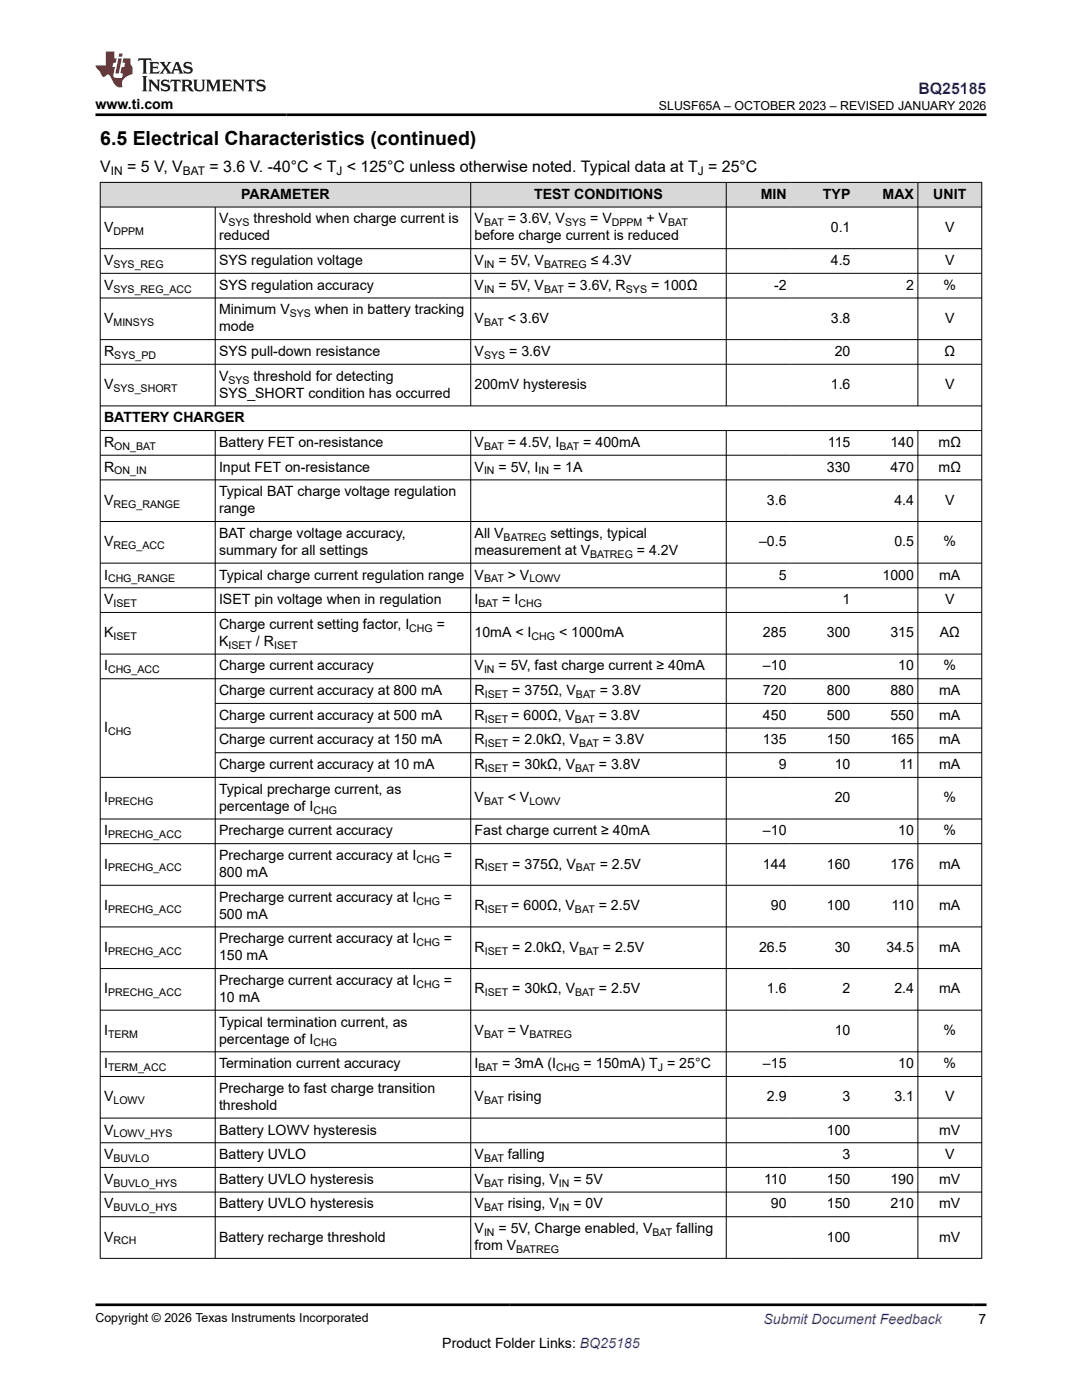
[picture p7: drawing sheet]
<svg xmlns="http://www.w3.org/2000/svg" width="216mm" height="279mm" viewBox="0 0 216 279" stroke-linecap="round" stroke-linejoin="round" font-family="sans-serif">
<defs><g id="words">
<text font-size="3.9" x="20" y="28.8">6.5 Electrical Characteristics (continued)</text>
<text font-size="3.2" fill="#00f" x="183.3" y="18.7">BQ25185</text>
<g font-size="3.2">
<text x="20" y="34.3">V</text>
<text x="25.4" y="34.3">= 5 V, V</text>
<text x="41.8" y="34.3">= 3.6 V. -40°C &lt; T &lt; 125°C unless otherwise noted. Typical data at T = 25°C</text>
</g>
<g font-size="2.8">
<text x="19" y="21.8">www.ti.com</text>
<text x="48.1" y="39.7">PARAMETER</text>
<text x="106.6" y="39.7">TEST CONDITIONS</text>
<text x="151.8" y="39.7">MIN</text>
<text x="164.2" y="39.7">TYP</text>
<text x="176.1" y="39.7">MAX</text>
<text x="186.2" y="39.7">UNIT</text>
<text x="20.8" y="46.3">V</text>
<text x="43.7" y="48">reduced</text>
<text x="43.7" y="44.6">V</text>
<text x="50.6" y="44.6">threshold when charge current is</text>
<text x="94.7" y="44.6">V</text>
<text x="94.7" y="48">before charge current is reduced</text>
<text x="101.3" y="44.6">= 3.6V, V</text>
<text x="117.8" y="44.6">= V</text>
<text x="129" y="44.6">+ V</text>
<text x="165.8" y="46.3">0.1</text>
<text x="188.6" y="46.3">V</text>
<text x="20.8" y="52.9">V</text>
<text x="43.7" y="52.9">SYS regulation voltage</text>
<text x="94.7" y="52.9">V</text>
<text x="99.5" y="52.9">= 5V, V</text>
<text x="117.9" y="52.9">≤ 4.3V</text>
<text x="165.8" y="52.9">4.5</text>
<text x="188.6" y="52.9">V</text>
<text x="20.8" y="57.8">V</text>
<text x="43.7" y="57.8">SYS regulation accuracy</text>
<text x="94.7" y="57.8">V</text>
<text x="99.5" y="57.8">= 5V, V</text>
<text x="113.3" y="57.8">= 3.6V, R</text>
<text x="129.9" y="57.8">= 100Ω</text>
<text x="154.4" y="57.8">-2</text>
<text x="180.8" y="57.8">2</text>
<text x="188.3" y="57.8">%</text>
<text x="20.8" y="64.4">V</text>
<text x="43.7" y="62.7">Minimum V</text>
<text x="62.8" y="62.7">when in battery tracking</text>
<text x="94.7" y="64.4">V</text>
<text x="101.3" y="64.4">&lt; 3.6V</text>
<text x="165.8" y="64.4">3.8</text>
<text x="188.6" y="64.4">V</text>
<text x="20.8" y="71.1">R</text>
<text x="43.7" y="66.1">mode</text>
<text x="43.7" y="71.1">SYS pull-down resistance</text>
<text x="94.7" y="71.1">V</text>
<text x="101.6" y="71.1">= 3.6V</text>
<text x="166.6" y="71.1">20</text>
<text x="188.5" y="71.1">Ω</text>
<text x="20.8" y="77.7">V</text>
<text x="43.7" y="76">V</text>
<text x="50.6" y="76">threshold for detecting</text>
<text x="94.7" y="77.7">200mV hysteresis</text>
<text x="165.8" y="77.7">1.6</text>
<text x="188.6" y="77.7">V</text>
<text x="43.7" y="79.4">SYS_SHORT condition has occurred</text>
<text x="20.8" y="84.3">BATTERY CHARGER</text>
<text x="20.8" y="89.2">R</text>
<text x="43.7" y="89.2">Battery FET on-resistance</text>
<text x="94.7" y="89.2">V</text>
<text x="101.3" y="89.2">= 4.5V, I</text>
<text x="116.4" y="89.2">= 400mA</text>
<text x="165.2" y="89.2">115</text>
<text x="177.7" y="89.2">140</text>
<text x="187.3" y="89.2">mΩ</text>
<text x="20.8" y="94.1">R</text>
<text x="43.7" y="94.1">Input FET on-resistance</text>
<text x="94.7" y="94.1">V</text>
<text x="99.5" y="94.1">= 5V, I</text>
<text x="110.4" y="94.1">= 1A</text>
<text x="165" y="94.1">330</text>
<text x="177.7" y="94.1">470</text>
<text x="187.3" y="94.1">mΩ</text>
<text x="20.8" y="100.7">V</text>
<text x="43.7" y="99">Typical BAT charge voltage regulation</text>
<text x="153" y="100.7">3.6</text>
<text x="178.5" y="100.7">4.4</text>
<text x="188.6" y="100.7">V</text>
<text x="43.7" y="102.4">range</text>
<text x="43.7" y="107.4">BAT charge voltage accuracy,</text>
<text x="94.7" y="107.4">All V</text>
<text x="109.8" y="107.4">settings, typical</text>
<text x="20.8" y="109">V</text>
<text x="43.7" y="110.7">summary for all settings</text>
<text x="94.7" y="110.7">measurement at V</text>
<text x="127.1" y="110.7">= 4.2V</text>
<text x="151.5" y="109">–0.5</text>
<text x="178.5" y="109">0.5</text>
<text x="188.3" y="109">%</text>
<text x="20.8" y="115.7">I</text>
<text x="43.7" y="115.7">Typical charge current regulation range</text>
<text x="94.7" y="115.7">V</text>
<text x="101.3" y="115.7">&gt; V</text>
<text x="155.4" y="115.7">5</text>
<text x="176.1" y="115.7">1000</text>
<text x="187.4" y="115.7">mA</text>
<text x="20.8" y="120.6">V</text>
<text x="43.7" y="120.6">ISET pin voltage when in regulation</text>
<text x="43.7" y="125.5">Charge current setting factor, I</text>
<text x="87.2" y="125.5">=</text>
<text x="94.7" y="120.6">I</text>
<text x="100.2" y="120.6">= I</text>
<text x="168.1" y="120.6">1</text>
<text x="188.6" y="120.6">V</text>
<text x="20.8" y="127.2">K</text>
<text x="43.7" y="128.9">K</text>
<text x="51.1" y="128.9">/ R</text>
<text x="94.7" y="127.2">10mA &lt; I</text>
<text x="111.6" y="127.2">&lt; 1000mA</text>
<text x="152.2" y="127.2">285</text>
<text x="165" y="127.2">300</text>
<text x="177.7" y="127.2">315</text>
<text x="187.5" y="127.2">AΩ</text>
<text x="20.8" y="133.8">I</text>
<text x="43.7" y="133.8">Charge current accuracy</text>
<text x="94.7" y="133.8">V</text>
<text x="99.5" y="133.8">= 5V, fast charge current ≥ 40mA</text>
<text x="152.2" y="133.8">–10</text>
<text x="179.2" y="133.8">10</text>
<text x="188.3" y="133.8">%</text>
<text x="43.7" y="138.7">Charge current accuracy at 800 mA</text>
<text x="43.7" y="143.7">Charge current accuracy at 500 mA</text>
<text x="94.7" y="138.7">R</text>
<text x="94.7" y="143.7">R</text>
<text x="102" y="143.7">= 600Ω, V</text>
<text x="102.2" y="138.7">= 375Ω, V</text>
<text x="119.5" y="143.7">= 3.8V</text>
<text x="119.7" y="138.7">= 3.8V</text>
<text x="152.2" y="138.7">720</text>
<text x="152.2" y="143.7">450</text>
<text x="165" y="138.7">800</text>
<text x="165" y="143.7">500</text>
<text x="177.7" y="138.7">880</text>
<text x="177.7" y="143.7">550</text>
<text x="187.4" y="138.7">mA</text>
<text x="187.4" y="143.7">mA</text>
<text x="20.8" y="146.1">I</text>
<text x="43.7" y="148.6">Charge current accuracy at 150 mA</text>
<text x="94.7" y="148.6">R</text>
<text x="102.2" y="148.6">= 2.0kΩ, V</text>
<text x="120.3" y="148.6">= 3.8V</text>
<text x="152.2" y="148.6">135</text>
<text x="165" y="148.6">150</text>
<text x="177.7" y="148.6">165</text>
<text x="187.4" y="148.6">mA</text>
<text x="43.7" y="153.5">Charge current accuracy at 10 mA</text>
<text x="94.7" y="153.5">R</text>
<text x="102.2" y="153.5">= 30kΩ, V</text>
<text x="119.5" y="153.5">= 3.8V</text>
<text x="155.4" y="153.5">9</text>
<text x="166.6" y="153.5">10</text>
<text x="179.5" y="153.5">11</text>
<text x="187.4" y="153.5">mA</text>
<text x="20.8" y="160.1">I</text>
<text x="43.7" y="158.4">Typical precharge current, as</text>
<text x="43.7" y="161.8">percentage of I</text>
<text x="94.7" y="160.1">V</text>
<text x="101.3" y="160.1">&lt; V</text>
<text x="166.6" y="160.1">20</text>
<text x="188.3" y="160.1">%</text>
<text x="20.8" y="166.7">I</text>
<text x="43.7" y="166.7">Precharge current accuracy</text>
<text x="94.7" y="166.7">Fast charge current ≥ 40mA</text>
<text x="152.2" y="166.7">–10</text>
<text x="179.2" y="166.7">10</text>
<text x="188.3" y="166.7">%</text>
<text x="20.8" y="173.3">I</text>
<text x="43.7" y="171.6">Precharge current accuracy at I</text>
<text x="88.6" y="171.6">=</text>
<text x="94.7" y="173.3">R</text>
<text x="102.2" y="173.3">= 375Ω, V</text>
<text x="119.7" y="173.3">= 2.5V</text>
<text x="152.2" y="173.3">144</text>
<text x="165" y="173.3">160</text>
<text x="177.7" y="173.3">176</text>
<text x="187.4" y="173.3">mA</text>
<text x="43.7" y="180">Precharge current accuracy at I</text>
<text x="43.7" y="175">800 mA</text>
<text x="88.6" y="180">=</text>
<text x="20.8" y="181.6">I</text>
<text x="43.7" y="183.3">500 mA</text>
<text x="94.7" y="181.6">R</text>
<text x="102" y="181.6">= 600Ω, V</text>
<text x="119.5" y="181.6">= 2.5V</text>
<text x="153.8" y="181.6">90</text>
<text x="165" y="181.6">100</text>
<text x="177.9" y="181.6">110</text>
<text x="187.4" y="181.6">mA</text>
<text x="20.8" y="190">I</text>
<text x="43.7" y="188.3">Precharge current accuracy at I</text>
<text x="43.7" y="191.6">150 mA</text>
<text x="88.6" y="188.3">=</text>
<text x="94.7" y="190">R</text>
<text x="102.2" y="190">= 2.0kΩ, V</text>
<text x="120.3" y="190">= 2.5V</text>
<text x="151.5" y="190">26.5</text>
<text x="166.6" y="190">30</text>
<text x="176.9" y="190">34.5</text>
<text x="187.4" y="190">mA</text>
<text x="43.7" y="196.6">Precharge current accuracy at I</text>
<text x="88.6" y="196.6">=</text>
<text x="20.8" y="198.3">I</text>
<text x="43.7" y="200">10 mA</text>
<text x="94.7" y="198.3">R</text>
<text x="102.2" y="198.3">= 30kΩ, V</text>
<text x="119.5" y="198.3">= 2.5V</text>
<text x="153" y="198.3">1.6</text>
<text x="168.1" y="198.3">2</text>
<text x="178.5" y="198.3">2.4</text>
<text x="187.4" y="198.3">mA</text>
<text x="20.8" y="206.6">I</text>
<text x="43.7" y="204.9">Typical termination current, as</text>
<text x="43.7" y="208.3">percentage of I</text>
<text x="94.7" y="206.6">V</text>
<text x="101.3" y="206.6">= V</text>
<text x="166.6" y="206.6">10</text>
<text x="188.3" y="206.6">%</text>
<text x="20.8" y="213.2">I</text>
<text x="43.7" y="213.2">Termination current accuracy</text>
<text x="94.7" y="213.2">I</text>
<text x="100.2" y="213.2">= 3mA (I</text>
<text x="116.5" y="213.2">= 150mA) T = 25°C</text>
<text x="152.2" y="213.2">–15</text>
<text x="179.2" y="213.2">10</text>
<text x="188.3" y="213.2">%</text>
<text x="20.8" y="219.8">V</text>
<text x="43.7" y="218.1">Precharge to fast charge transition</text>
<text x="43.7" y="221.5">threshold</text>
<text x="94.7" y="219.8">V</text>
<text x="101.3" y="219.8">rising</text>
<text x="153" y="219.8">2.9</text>
<text x="168.1" y="219.8">3</text>
<text x="178.5" y="219.8">3.1</text>
<text x="188.6" y="219.8">V</text>
<text x="20.8" y="226.4">V</text>
<text x="43.7" y="226.4">Battery LOWV hysteresis</text>
<text x="165" y="226.4">100</text>
<text x="187.4" y="226.4">mV</text>
<text x="20.8" y="231.3">V</text>
<text x="43.7" y="231.3">Battery UVLO</text>
<text x="94.7" y="231.3">V</text>
<text x="101.3" y="231.3">falling</text>
<text x="168.1" y="231.3">3</text>
<text x="188.6" y="231.3">V</text>
<text x="20.8" y="236.3">V</text>
<text x="43.7" y="236.3">Battery UVLO hysteresis</text>
<text x="94.7" y="236.3">V</text>
<text x="101.3" y="236.3">rising, V</text>
<text x="114.4" y="236.3">= 5V</text>
<text x="152.5" y="236.3">110</text>
<text x="165" y="236.3">150</text>
<text x="177.7" y="236.3">190</text>
<text x="187.4" y="236.3">mV</text>
<text x="20.8" y="241.2">V</text>
<text x="43.7" y="241.2">Battery UVLO hysteresis</text>
<text x="94.7" y="241.2">V</text>
<text x="101.3" y="241.2">rising, V</text>
<text x="114.4" y="241.2">= 0V</text>
<text x="153.8" y="241.2">90</text>
<text x="165" y="241.2">150</text>
<text x="177.7" y="241.2">210</text>
<text x="187.4" y="241.2">mV</text>
<text x="20.8" y="247.8">V</text>
<text x="43.7" y="247.8">Battery recharge threshold</text>
<text x="94.7" y="246.1">V</text>
<text x="94.7" y="249.5">from V</text>
<text x="99.5" y="246.1">= 5V, Charge enabled, V</text>
<text x="135" y="246.1">falling</text>
<text x="165" y="247.8">100</text>
<text x="187.4" y="247.8">mV</text>
<text x="88.3" y="269">Product Folder Links: BQ25185</text>
<text x="195.3" y="264.2">7</text>
</g>
<text font-size="2.8" fill="#00f" x="152.4" y="264.2">Submit Document Feedback</text>
<g font-size="2.5">
<text x="131.5" y="21.9">SLUSF65A – OCTOBER 2023 – REVISED JANUARY 2026</text>
<text x="19" y="263.9">Copyright © 2026 Texas Instruments Incorporated</text>
</g>
<g font-size="2.4">
<text x="22.1" y="34.9">IN</text>
<text x="36.5" y="34.9">BAT</text>
<text x="67.1" y="34.9">J</text>
<text x="139.2" y="34.9">J</text>
</g>
<g font-size="2.1">
<text x="22.6" y="46.9">DPPM</text>
<text x="45.6" y="45.2">SYS</text>
<text x="96.6" y="45.2">BAT</text>
<text x="112.8" y="45.2">SYS</text>
<text x="122.1" y="45.2">DPPM</text>
<text x="133.3" y="45.2">BAT</text>
<text x="22.6" y="53.5">SYS_REG</text>
<text x="96.6" y="53.5">IN</text>
<text x="108.6" y="53.5">BATREG</text>
<text x="22.6" y="58.4">SYS_REG_ACC</text>
<text x="96.6" y="58.4">IN</text>
<text x="108.6" y="58.4">BAT</text>
<text x="124.9" y="58.4">SYS</text>
<text x="22.6" y="65">MINSYS</text>
<text x="57.8" y="63.3">SYS</text>
<text x="96.6" y="65">BAT</text>
<text x="22.8" y="71.6">SYS_PD</text>
<text x="96.6" y="71.6">SYS</text>
<text x="45.6" y="76.5">SYS</text>
<text x="22.6" y="78.2">SYS_SHORT</text>
<text x="22.8" y="89.8">ON_BAT</text>
<text x="96.6" y="89.8">BAT</text>
<text x="111.7" y="89.8">BAT</text>
<text x="22.8" y="94.7">ON_IN</text>
<text x="96.6" y="94.7">IN</text>
<text x="107.5" y="94.7">IN</text>
<text x="22.6" y="101.3">REG_RANGE</text>
<text x="100.5" y="107.9">BATREG</text>
<text x="22.6" y="109.6">REG_ACC</text>
<text x="117.8" y="111.3">BATREG</text>
<text x="21.6" y="116.2">CHG_RANGE</text>
<text x="96.6" y="116.2">BAT</text>
<text x="105.6" y="116.2">LOWV</text>
<text x="22.6" y="121.1">ISET</text>
<text x="95.5" y="121.1">BAT</text>
<text x="103.4" y="121.1">CHG</text>
<text x="22.6" y="127.8">ISET</text>
<text x="45.6" y="129.5">ISET</text>
<text x="54.7" y="129.5">ISET</text>
<text x="81.7" y="126.1">CHG</text>
<text x="106.1" y="127.8">CHG</text>
<text x="21.6" y="134.4">CHG_ACC</text>
<text x="96.6" y="134.4">IN</text>
<text x="96.7" y="139.3">ISET</text>
<text x="114.9" y="139.3">BAT</text>
<text x="21.6" y="146.7">CHG</text>
<text x="96.7" y="144.2">ISET</text>
<text x="96.7" y="149.1">ISET</text>
<text x="114.7" y="144.2">BAT</text>
<text x="115.6" y="149.1">BAT</text>
<text x="96.7" y="154.1">ISET</text>
<text x="114.8" y="154.1">BAT</text>
<text x="21.6" y="160.7">PRECHG</text>
<text x="96.6" y="160.7">BAT</text>
<text x="105.6" y="160.7">LOWV</text>
<text x="21.6" y="167.3">PRECHG_ACC</text>
<text x="62.5" y="162.4">CHG</text>
<text x="21.6" y="173.9">PRECHG_ACC</text>
<text x="83.1" y="172.2">CHG</text>
<text x="96.7" y="173.9">ISET</text>
<text x="114.9" y="173.9">BAT</text>
<text x="21.6" y="182.2">PRECHG_ACC</text>
<text x="83.1" y="180.5">CHG</text>
<text x="96.7" y="182.2">ISET</text>
<text x="114.7" y="182.2">BAT</text>
<text x="21.6" y="190.5">PRECHG_ACC</text>
<text x="83.1" y="188.8">CHG</text>
<text x="96.7" y="190.5">ISET</text>
<text x="115.6" y="190.5">BAT</text>
<text x="83.1" y="197.1">CHG</text>
<text x="21.6" y="198.8">PRECHG_ACC</text>
<text x="96.7" y="198.8">ISET</text>
<text x="114.8" y="198.8">BAT</text>
<text x="21.6" y="207.1">TERM</text>
<text x="62.5" y="208.8">CHG</text>
<text x="96.6" y="207.1">BAT</text>
<text x="105.6" y="207.1">BATREG</text>
<text x="21.6" y="213.7">TERM_ACC</text>
<text x="95.5" y="213.7">BAT</text>
<text x="111" y="213.7">CHG</text>
<text x="131.3" y="213.7">J</text>
<text x="22.6" y="220.4">LOWV</text>
<text x="96.6" y="220.4">BAT</text>
<text x="22.6" y="227">LOWV_HYS</text>
<text x="22.6" y="231.9">BUVLO</text>
<text x="96.6" y="231.9">BAT</text>
<text x="22.6" y="236.8">BUVLO_HYS</text>
<text x="96.6" y="236.8">BAT</text>
<text x="111.5" y="236.8">IN</text>
<text x="22.6" y="241.7">BUVLO_HYS</text>
<text x="96.6" y="241.7">BAT</text>
<text x="111.5" y="241.7">IN</text>
<text x="22.6" y="248.4">RCH</text>
<text x="96.6" y="246.7">IN</text>
<text x="103" y="250.1">BATREG</text>
<text x="130.2" y="246.7">BAT</text>
</g>
</g></defs>
<g fill="#d8d8d8">
<path d="M20 36.4h175.9v4.9h-175.9z" fill-rule="evenodd"/>
<path d="M20.1 36.5h73.8v4.8h-73.8z" fill-rule="evenodd"/>
<path d="M94 36.5h50.9v4.8h-50.9z" fill-rule="evenodd"/>
<path d="M145 36.5h12.7v4.8h-12.7z" fill-rule="evenodd"/>
<path d="M157.7 36.5h12.7v4.8h-12.7z" fill-rule="evenodd"/>
<path d="M170.4 36.5h12.7v4.8h-12.7z" fill-rule="evenodd"/>
<path d="M183.2 36.5h12.6v4.8h-12.6z" fill-rule="evenodd"/>
</g>
<g fill="none" stroke="#000" stroke-width=".2">
<path d="M19.9 36.4h176.1M20 36.3v214.9M93.9 36.3v44.8M144.9 36.3v44.8M183.2 36.3v44.8M195.9 36.3v214.9M19.9 41.3h176.1M19.9 49.6h176.1M19.9 54.5h176.1M19.9 59.5h176.1M42.9 41.3v39.8M19.9 67.8h176.1"/>
<path d="M19.9 72.7h176.1M19.9 81h176.1M19.9 85.9h176.1M19.9 90.8h176.1M19.9 95.8h176.1M42.9 85.9v165.3M93.9 85.9v165.3M144.9 85.9v165.3M183.2 85.9v165.3M19.9 104.1h176.1M19.9 112.4h176.1M19.9 117.3h176.1"/>
<path d="M19.9 122.2h176.1M19.9 130.5h176.1M19.9 135.5h176.1M19.9 155.1h176.1M42.9 140.4h153.1M42.9 145.3h153.1M42.9 150.2h153.1M19.9 163.5h176.1M19.9 168.4h176.1M19.9 176.7h176.1M19.9 185h176.1M19.9 193.3h176.1"/>
<path d="M19.9 201.6h176.1M19.9 209.9h176.1M19.9 214.8h176.1M19.9 223.1h176.1M19.9 228.1h176.1M19.9 233h176.1M19.9 237.9h176.1M19.9 242.8h176.1M19.9 251.1h176.1"/>
</g>
<path d="M27.7 11.6l-.2 .6 .5-.2h.6v.1v2.2l-.2 .4h1l-.2-.4v-2.2v-.1h.5l.5 .2-.1-.6zM29.8 12.4l.2 .3v1.6l-.2 .4h1.9l.1-.6a1.08 1.08 0 0 1-1.3 .2v-.7h.6l.4 .2v-.7l-.4 .2h-.6v-.5l.2-.2a1 1 0 0 1 1 .3l-.1-.5zM31.8 12.4l1 1.1-1 1.2h.9l-.2-.2 .4-.8 .5 .8-.2 .2h1.6l-.2-.2 .1-.5h1l.1 .5-.1 .2h.9l-.2-.4-.8-1.9h-.5l-1 2.1-.8-1.1 .9-1h-.8l.2 .2-.5 .6-.3-.6 .1-.2zM35.2 12.8l.4 1h-.8zM36.8 12.5a.65 .65 0 0 0-.2 .7 .65 .65 0 0 0 .6 .5l.7 .1 .1 .3a.79 .79 0 0 1-.7 .4 .79 .79 0 0 1-.7-.5l.1 .7 .2-.1a.93 .93 0 0 0 1.1 0 .93 .93 0 0 0 .4-.9 1.46 1.46 0 0 0-1.2-.6l-.1-.3a1.09 1.09 0 0 1 1.2 .2l-.2-.6-.1 .1-.6-.2zM28.4 15.2l.2 .4v2.2l-.2 .4h1l-.2-.4v-2.2l.2-.4zM29.6 15.9l.2 .4v1.5l-.2 .4h.8l-.3-.4v-1.3l1.7 1.8v-2l.2-.4h-.8l.2 .2 .1 1.1-1.2-1.3zM32.3 16a.65 .65 0 0 0-.2 .8 .65 .65 0 0 0 .7 .4l.6 .2 .1 .2a.79 .79 0 0 1-.7 .4 .79 .79 0 0 1-.7-.5l.1 .7 .2-.1a.93 .93 0 0 0 1.1 .1 .93 .93 0 0 0 .4-1 1.46 1.46 0 0 0-1.2-.5l-.1-.4a1.09 1.09 0 0 1 1.2 .2l-.2-.6-.1 .1-.6-.1zM34.1 15.9l-.1 .6a.63 .63 0 0 1 .7-.3l.1 1.6-.3 .4h1l-.2-.4v-1.6a.66 .66 0 0 1 .8 .3l-.1-.6zM36.2 15.9l.2 .4v1.5l-.2 .4h.9l-.2-.2v-.7h.5l.1 .2a.79 .79 0 0 0 1.2 .6l-1-.9a.61 .61 0 0 0 .6-.6 .61 .61 0 0 0-.5-.7zM36.9 16.2h.2a.47 .47 0 0 1 .5 .1 .47 .47 0 0 1 .1 .5l-.2 .1-.6 .1zM38.5 15.9l.2 .2a2.27 2.27 0 0 0 .4 2 1.04 1.04 0 0 0 1.7-.7v-1.3l.2-.2h-.8l.2 .4v1.1a.6 .6 0 0 1-.6 .6 .6 .6 0 0 1-.6-.6v-1.1l.3-.4zM41.1 15.9l.2 .4v1.5l-.2 .4h.7l-.2-.4v-1.4l.9 1.9 .8-1.9v1.4l-.2 .4h1l-.3-.4v-1.5l.3-.4h-.8l-.7 1.5-.7-1.5zM44.3 15.9l.2 .4v1.5l-.2 .4h1.9l.1-.6a1.09 1.09 0 0 1-1.3 .2v-.7h.6l.4 .2v-.6l-.4 .2h-.6v-.6l.2-.1a1.01 1.01 0 0 1 1 .3l-.1-.6zM46.4 15.9l.3 .4v1.5l-.3 .4h.8l-.2-.4v-1.3l1.6 1.8v-2l.2-.4h-.7l.2 .2v1.1l-1.2-1.3zM49 15.9l-.1 .6a.63 .63 0 0 1 .8-.3v1.6l-.3 .4h1l-.2-.4v-1.6a.66 .66 0 0 1 .8 .3l-.1-.6zM51.4 16a.65 .65 0 0 0-.2 .8 .65 .65 0 0 0 .6 .4l.6 .2 .2 .2a.79 .79 0 0 1-.8 .4 .79 .79 0 0 1-.6-.5l.1 .7 .2-.1a.93 .93 0 0 0 1 .1 .93 .93 0 0 0 .5-1 1.46 1.46 0 0 0-1.3-.5l-.1-.4a1.09 1.09 0 0 1 1.3 .2l-.2-.6-.2 .1-.5-.1z" fill="#231f20"/>
<path d="M21.1 10.3v2.7h-2.1l.1 .4 .9 1a.95 .95 0 0 0 .9 .9 .59 .59 0 0 1 .6-.4 .59 .59 0 0 1 .5 .3l.4 .8a1.59 1.59 0 0 0 2.1 1.4 1.61 1.61 0 0 1 1-2.3l1-.3-.1-1.5a1.59 1.59 0 0 1-.4-1.7h-1.4l-.2 .9h.5l-.1 .9h-.5l-.2 .9v.3l.4 .1-.2 .9h-.6a.73 .73 0 0 1-1.1-.7l.3-1.5h-.5l.2-.9h.5l.2-.9h-.5v-1.3zM23.6 11.6l-.6 3.1h.7l.6-3.1zM23.8 10.7l-.1 .6h.7l.1-.6z" fill="#ed1c24"/>
<path d="M19 22.9h177.8M19 260.4h177.8" fill="none" stroke="#000" stroke-width=".53"/>
<use href="#words"/>
</svg>
